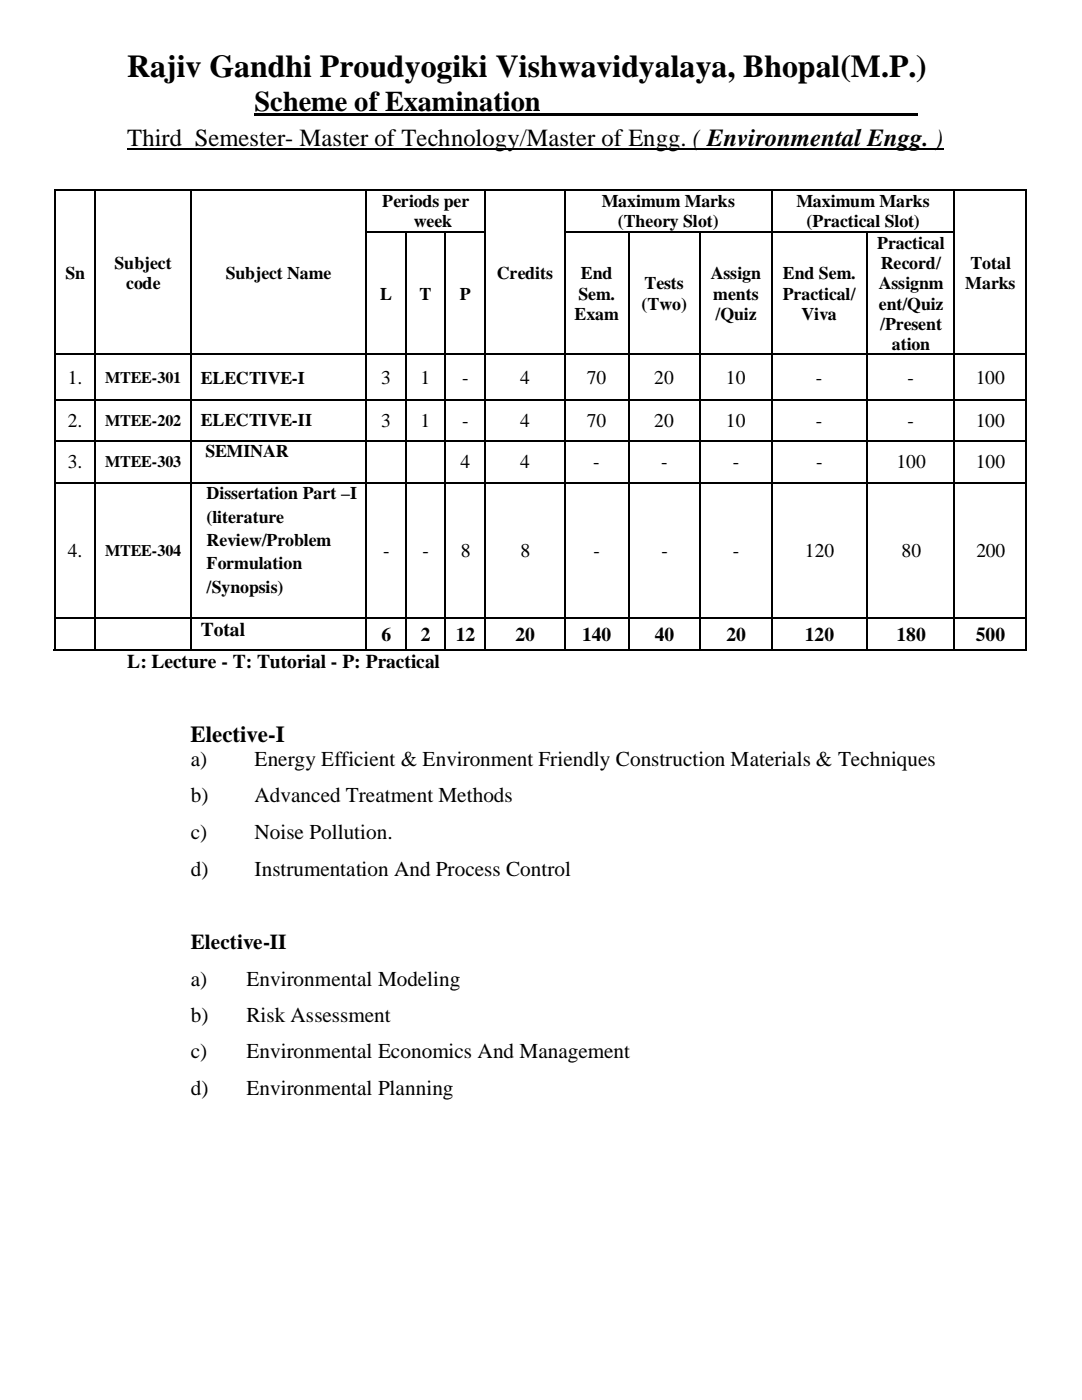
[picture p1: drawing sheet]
<svg xmlns="http://www.w3.org/2000/svg" width="216mm" height="279mm" viewBox="0 0 216 279" stroke-linecap="round" stroke-linejoin="round" font-family="sans-serif">
<defs><g id="words">
<text font-size="6.3" x="25.4" y="15.4">Rajiv Gandhi Proudyogiki Vishwavidyalaya, Bhopal(M.P.)</text>
<text font-size="5.7" x="50.8" y="22.1">Scheme of Examination</text>
<text font-size="4.9" x="25.4" y="29">Third Semester- Master of Technology/Master of Engg. ( Environmental Engg. )</text>
<text font-size="4.6" x="38" y="148">Elective-I</text>
<g font-size="4.2">
<text x="38.1" y="152.8">a)</text>
<text x="50.8" y="152.8">Energy Efficient &amp; Environment Friendly Construction Materials &amp; Techniques</text>
<text x="38.1" y="160.1">b)</text>
<text x="50.8" y="160.1">Advanced Treatment Methods</text>
<text x="38.1" y="167.5">c)</text>
<text x="50.8" y="167.5">Noise Pollution.</text>
<text x="38.1" y="174.8">d)</text>
<text x="50.8" y="174.8">Instrumentation And Process Control</text>
<text x="38.1" y="189.4">Elective-II</text>
<text x="38.1" y="196.7">a)</text>
<text x="49.2" y="196.7">Environmental Modeling</text>
<text x="38.1" y="204">b)</text>
<text x="49.2" y="204">Risk Assessment</text>
<text x="38.1" y="211.2">c)</text>
<text x="49.2" y="211.2">Environmental Economics And Management</text>
<text x="38.1" y="218.6">d)</text>
<text x="49.2" y="218.6">Environmental Planning</text>
</g>
<g font-size="3.9">
<text x="13.5" y="76.6">1.</text>
<text x="76" y="76.6">3</text>
<text x="83.9" y="76.6">1</text>
<text x="92.2" y="76.6">-</text>
<text x="103.8" y="76.6">4</text>
<text x="117.1" y="76.6">70</text>
<text x="130.6" y="76.6">20</text>
<text x="144.9" y="76.6">10</text>
<text x="162.8" y="76.6">-</text>
<text x="181.1" y="76.6">-</text>
<text x="194.7" y="76.6">100</text>
<text x="13.5" y="85.2">2.</text>
<text x="76" y="85.2">3</text>
<text x="83.9" y="85.2">1</text>
<text x="92.2" y="85.2">-</text>
<text x="103.8" y="85.2">4</text>
<text x="117.1" y="85.2">70</text>
<text x="130.6" y="85.2">20</text>
<text x="144.9" y="85.2">10</text>
<text x="162.8" y="85.2">-</text>
<text x="181.1" y="85.2">-</text>
<text x="194.7" y="85.2">100</text>
<text x="13.5" y="93.5">3.</text>
<text x="91.9" y="93.5">4</text>
<text x="103.8" y="93.5">4</text>
<text x="118.4" y="93.5">-</text>
<text x="131.9" y="93.5">-</text>
<text x="146.2" y="93.5">-</text>
<text x="162.9" y="93.5">-</text>
<text x="178.9" y="93.5">100</text>
<text x="194.7" y="93.5">100</text>
<text x="13.5" y="111.2">4.</text>
<text x="76.5" y="111.2">-</text>
<text x="84.3" y="111.2">-</text>
<text x="92" y="111.2">8</text>
<text x="103.9" y="111.2">8</text>
<text x="118.5" y="111.2">-</text>
<text x="132" y="111.2">-</text>
<text x="146.2" y="111.2">-</text>
<text x="160.6" y="111.2">120</text>
<text x="179.9" y="111.2">80</text>
<text x="194.8" y="111.2">200</text>
<text x="40" y="127">Total</text>
<text x="76.1" y="127.8">6</text>
<text x="84" y="127.8">2</text>
<text x="90.9" y="127.8">12</text>
<text x="102.9" y="127.8">20</text>
<text x="116.2" y="127.8">140</text>
<text x="130.6" y="127.8">40</text>
<text x="144.9" y="127.8">20</text>
<text x="160.6" y="127.8">120</text>
<text x="178.9" y="127.8">180</text>
<text x="194.7" y="127.8">500</text>
<text x="25.4" y="133.3">L: Lecture - T: Tutorial - P: Practical</text>
</g>
<g font-size="3.6">
<text x="76.3" y="41.3">Periods per</text>
<text x="120.1" y="41.3">Maximum Marks</text>
<text x="158.9" y="41.3">Maximum Marks</text>
<text x="82.5" y="45.4">week</text>
<text x="123.3" y="45.4">(Theory Slot)</text>
<text x="161" y="45.4">(Practical Slot)</text>
<text x="22.9" y="53.6">Subject</text>
<text x="175" y="49.6">Practical</text>
<text x="175.8" y="53.7">Record/</text>
<text x="193.6" y="53.6">Total</text>
<text x="13" y="55.6">Sn</text>
<text x="25.1" y="57.7">code</text>
<text x="45" y="55.6">Subject Name</text>
<text x="75.9" y="59.8">L</text>
<text x="83.7" y="59.8">T</text>
<text x="91.8" y="59.8">P</text>
<text x="99.1" y="55.6">Credits</text>
<text x="115.4" y="59.8">Sem.</text>
<text x="115.9" y="55.7">End</text>
<text x="128.6" y="57.7">Tests</text>
<text x="141.8" y="55.7">Assign</text>
<text x="142.3" y="59.8">ments</text>
<text x="156.2" y="55.7">End Sem.</text>
<text x="156.2" y="59.8">Practical/</text>
<text x="175.3" y="57.7">Assignm</text>
<text x="192.6" y="57.7">Marks</text>
<text x="114.6" y="63.8">Exam</text>
<text x="128" y="61.8">(Two)</text>
<text x="142.7" y="63.8">/Quiz</text>
<text x="159.9" y="63.8">Viva</text>
<text x="175.3" y="61.8">ent/Quiz</text>
<text x="175.6" y="65.9">/Present</text>
<text x="178" y="69.9">ation</text>
<text x="40" y="76.5">ELECTIVE-I</text>
<text x="40" y="85.1">ELECTIVE-II</text>
<text x="41" y="91.3">SEMINAR</text>
<text x="41.2" y="99.7">Dissertation Part –I</text>
<text x="41.2" y="104.3">(literature</text>
<text x="41.2" y="109">Review/Problem</text>
<text x="41.2" y="113.6">Formulation</text>
<text x="41.2" y="118.4">/Synopsis)</text>
</g>
<g font-size="3.2">
<text x="21" y="76.4">MTEE-301</text>
<text x="21" y="85">MTEE-202</text>
<text x="21" y="93.2">MTEE-303</text>
<text x="21" y="110.9">MTEE-304</text>
</g>
</g></defs>
<path d="M10.8 37.8h.2v.3h-.2zM50.7 22.6h132.3v.6h-132.3zM204.6 37.8h.3v.3h-.3zM10.8 46.1h.2v.3h-.2zM18.9 46.1h.2v.3h-.2zM37.9 46.1h.3v.3h-.3zM204.6 46.1h.3v.3h-.3zM204.6 129.5h.3v.3h-.3z" fill="#000"/>
<path d="M25.3 29.7h162.9" fill="none" stroke="#000" stroke-width=".34"/>
<g fill="none" stroke="#000" stroke-width=".25">
<path d="M10.8 38h194.1M10.9 38v8.2M19 38v8.2M38.1 38v8.2M73.1 38v8.2M96.8 38v8.2M112.7 38v8.2M154 38v8.2M190.5 38v8.2M204.8 38v8.2M10.9 46.3v24.4M19 46.3v24.4"/>
<path d="M38.1 46.3v24.4M73 46.3h23.9M73.1 46.3v24.4M81 46.3v24.4M88.9 46.3v24.4M96.8 46.3v24.4M112.6 46.3h78M112.7 46.3v24.4M125.4 46.3v24.4M139.7 46.3v24.4M154 46.3v24.4M173 46.3v24.4"/>
<path d="M190.5 46.3v24.4M204.8 46.3v24.4M10.8 70.7h194.1M10.8 79.8h194.1M10.9 70.8v9M10.9 79.8v8.1M19 70.8v9M19 79.8v8.1M38.1 70.8v9M38.1 79.8v8.1M73.1 70.8v9M73.1 79.8v8.1"/>
<path d="M81 70.8v9M81 79.8v8.1M88.9 70.8v9M88.9 79.8v8.1M96.8 70.8v9M96.8 79.8v8.1M112.7 70.8v9M112.7 79.8v8.1M125.4 70.8v9M125.4 79.8v8.1M139.7 70.8v9M139.7 79.8v8.1"/>
<path d="M154 70.8v9M154 79.8v8.1M173 70.8v9M173 79.8v8.1M190.5 70.8v9M190.5 79.8v8.1M204.8 70.8v9M204.8 79.8v8.1M10.8 87.9h194.1M10.8 96.3h194.1M10.9 88v8.3M10.9 96.4v26.9"/>
<path d="M19 88v8.3M19 96.4v26.9M38.1 88v8.3M38.1 96.4v26.9M73.1 88v8.3M73.1 96.4v26.9M81 88v8.3M81 96.4v26.9M88.9 88v8.3M88.9 96.4v26.9M96.8 88v8.3M96.8 96.4v26.9"/>
<path d="M112.7 88v8.3M112.7 96.4v26.9M125.4 88v8.3M125.4 96.4v26.9M139.7 88v8.3M139.7 96.4v26.9M154 88v8.3M154 96.4v26.9M173 88v8.3M173 96.4v26.9M190.5 88v8.3M190.5 96.4v26.9"/>
<path d="M204.8 88v8.3M204.8 96.4v26.9M10.8 123.3h194.1M10.8 129.7h8.2M10.9 123.4v6.4M19 123.4v6.4M19 129.7h19M38.1 123.4v6.4M38.1 129.7h35M73.1 123.4v6.4M73.2 129.7h7.7M81 123.4v6.4"/>
<path d="M81 129.7h7.8M88.9 123.4v6.4M88.9 129.7h7.9M96.8 123.4v6.4M96.9 129.7h15.8M112.7 123.4v6.4M112.8 129.7h12.6M125.4 123.4v6.4M125.5 129.7h14.1M139.7 123.4v6.4M139.7 129.7h14.2M154 123.4v6.4"/>
<path d="M154 129.7h19M173 123.4v6.4M173.1 129.7h17.3M190.5 123.4v6.4M190.5 129.7h14.2M204.8 123.4v6.4"/>
</g>
<use href="#words"/>
</svg>
